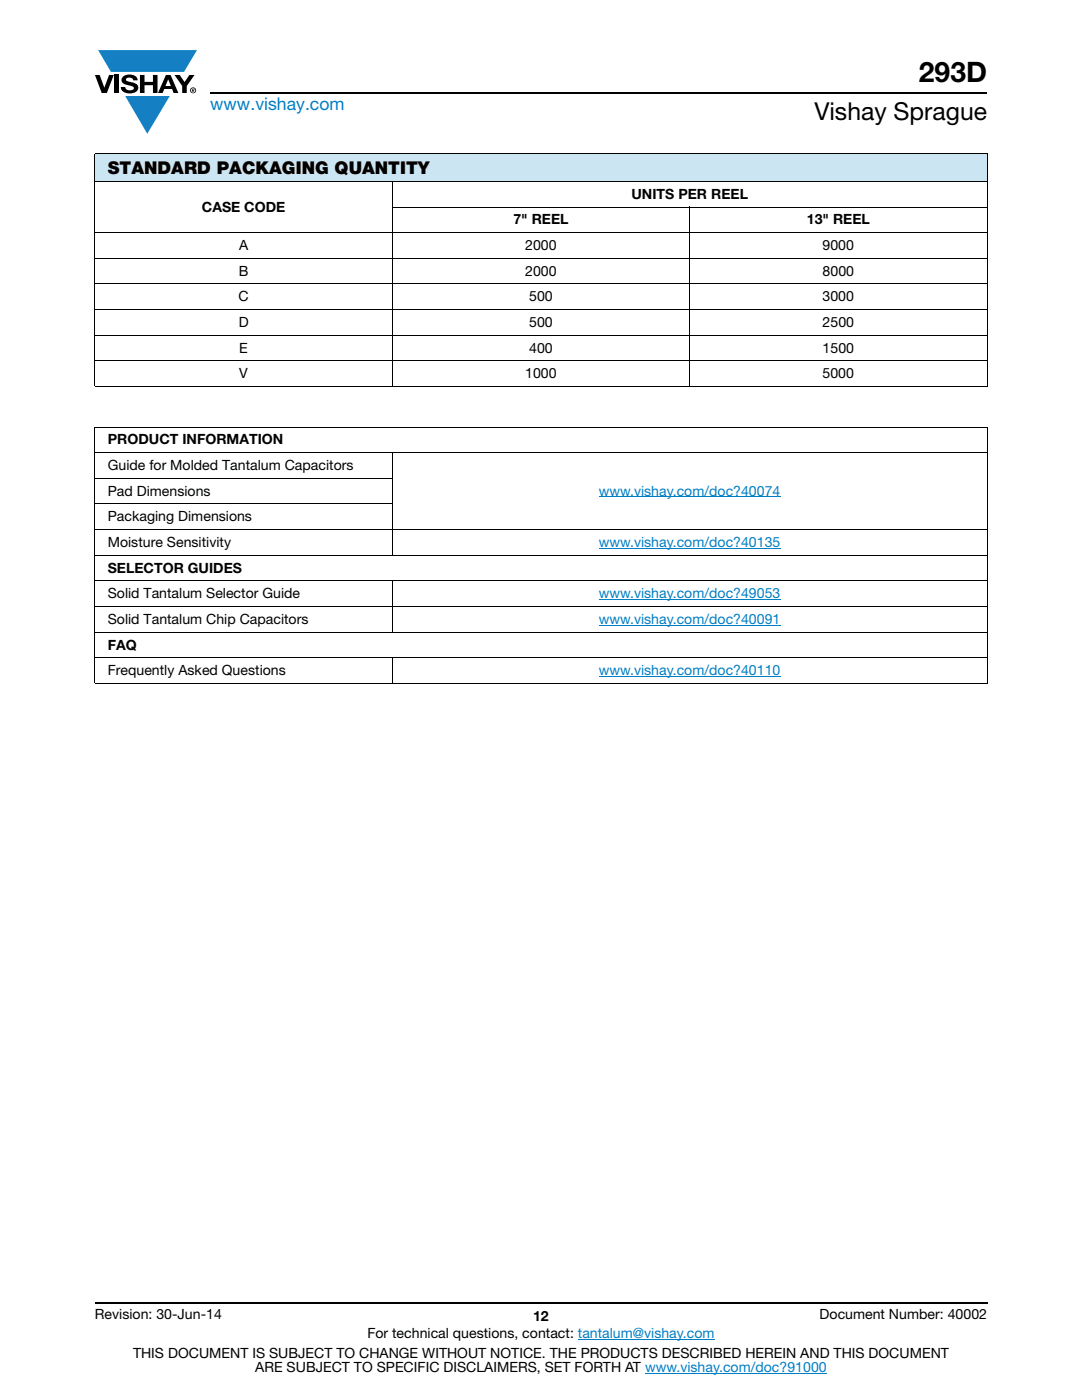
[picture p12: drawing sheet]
<svg xmlns="http://www.w3.org/2000/svg" width="216mm" height="279mm" viewBox="0 0 216 279" stroke-linecap="round" stroke-linejoin="round" font-family="sans-serif">
<defs><g id="words">
<text font-size="5.6" x="183.4" y="16.4">293D</text>
<text font-size="4.9" x="162.5" y="24">Vishay Sprague</text>
<text font-size="3.5" fill="#007ec4" x="42" y="21.9">www.vishay.com</text>
<text font-size="3.5" x="21.5" y="34.8">STANDARD PACKAGING QUANTITY</text>
<g font-size="2.8">
<text x="126" y="39.7">UNITS PER REEL</text>
<text x="40.3" y="42.2">CASE CODE</text>
<text x="102.4" y="44.8">7&quot; REEL</text>
<text x="161" y="44.8">13&quot; REEL</text>
<text x="47.7" y="49.9">A</text>
<text x="104.8" y="49.9">2000</text>
<text x="164.1" y="49.9">9000</text>
<text x="47.6" y="55">B</text>
<text x="104.8" y="55">2000</text>
<text x="164.1" y="55">8000</text>
<text x="47.6" y="60.1">C</text>
<text x="47.6" y="65.3">D</text>
<text x="105.6" y="60.1">500</text>
<text x="105.6" y="65.3">500</text>
<text x="164.1" y="60.1">3000</text>
<text x="164.1" y="65.3">2500</text>
<text x="47.8" y="70.4">E</text>
<text x="105.6" y="70.4">400</text>
<text x="164.1" y="70.4">1500</text>
<text x="47.8" y="75.5">V</text>
<text x="104.8" y="75.5">1000</text>
<text x="164.1" y="75.5">5000</text>
<text x="21.5" y="88.7">PRODUCT INFORMATION</text>
<text x="21.5" y="93.8">Guide for Molded Tantalum Capacitors</text>
<text x="21.5" y="98.9">Pad Dimensions</text>
<text x="21.5" y="104.1">Packaging Dimensions</text>
<text x="21.5" y="109.2">Moisture Sensitivity</text>
<text x="21.5" y="114.3">SELECTOR GUIDES</text>
<text x="21.5" y="119.4">Solid Tantalum Selector Guide</text>
<text x="21.5" y="124.5">Solid Tantalum Chip Capacitors</text>
<text x="21.5" y="129.6">FAQ</text>
<text x="21.5" y="134.7">Frequently Asked Questions</text>
<text x="18.9" y="263.3">Revision: 30-Jun-14</text>
<text x="106.4" y="263.6">12</text>
<text x="163.6" y="263.3">Document Number: 40002</text>
<text x="73.3" y="267.1">For technical questions, contact: tantalum@vishay.com</text>
<text x="26.5" y="271">THIS DOCUMENT IS SUBJECT TO CHANGE WITHOUT NOTICE. THE PRODUCTS DESCRIBED HEREIN AND THIS DOCUMENT</text>
<text x="50.9" y="273.8">ARE SUBJECT TO SPECIFIC DISCLAIMERS, SET FORTH AT www.vishay.com/doc?91000</text>
</g>
<g font-size="2.8" fill="#007ec4">
<text x="119.5" y="98.9">www.vishay.com/doc?40074</text>
<text x="119.5" y="109.2">www.vishay.com/doc?40135</text>
<text x="119.5" y="119.4">www.vishay.com/doc?49053</text>
<text x="119.5" y="124.5">www.vishay.com/doc?40091</text>
<text x="119.5" y="134.7">www.vishay.com/doc?40110</text>
</g>
</g></defs>
<g fill="#147fc3">
<path d="M19.6 10h19.7l-2.6 4.3h-1.1h-13.5z"/>
<path d="M25 19.2h8.9l-4.5 7.5z"/>
</g>
<g fill="#000">
<path d="M18.9 15h1l.9 2.5 1-2.5h.9l-1.4 3.6h-1zM22.9 15h.9v3.6h-.9zM24.6 15.3a2.1 2.1 0 0 1 2.8 .3l.1 .4h-.9a.79 .79 0 0 0-.7-.5 .79 .79 0 0 0-.8 .4l.3 .3 1 .2a1.08 1.08 0 0 1 1.2 1 1.08 1.08 0 0 1-1.1 1.2 1.73 1.73 0 0 1-2.4-1.2h.9a.96 .96 0 0 0 .8 .6 .96 .96 0 0 0 .9-.4 1.31 1.31 0 0 0-1.2-.6 1.03 1.03 0 0 1-1.1-.6 1.03 1.03 0 0 1 .2-1.1zM27.9 15h.9v1.3h1.7v-1.3h.9v3.6h-.9v-1.6h-1.7v1.6h-.9zM34.8 15h1.1l.9 1.4 1-1.4h1l-1.5 2.2v1.4h-.9v-1.4z"/>
<path d="M33.6 15.9l.5 1.3h-1.1zM33.1 15l-1.6 3.6h1l.3-.8h1.5l.3 .8h1l-1.6-3.6z"/>
<path d="M38.4 17.8h.2v.2h-.2zM38.3 17.7v.7h.1v-.3l.4 .3-.2-.3 .2-.2-.1-.2z"/>
<path d="M38.1 18a.46 .46 0 0 1 .9 0 .46 .46 0 0 1-.9 0zM37.9 18a.6 .6 0 0 0 1.2 0 .6 .6 0 0 0-1.2 0z"/>
</g>
<path d="M42 18.6h155M18.9 260h178.1" fill="none" stroke="#000" stroke-width=".36"/>
<path d="M115.3 267.3h27.3M128.7 274h36.3" fill="none" stroke="#007ec4" stroke-width=".2"/>
<path d="M18.9 30.7h178.1v5.5h-178.1z" fill="#cce5f3"/>
<path d="M119.5 99.2h36.2M119.5 109.4h36.2M119.5 119.6h36.2M119.5 124.7h36.2M119.5 135h36.2" fill="none" stroke="#007ec4" stroke-width=".2"/>
<g fill="none" stroke="#000" stroke-width=".2">
<path d="M18.9 30.7h178.1M18.9 36.2h178.1M18.9 30.8v46.2M78.3 36.1v41.1M197 30.8v46.2M18.9 46.4h178.1M18.9 51.5h178.1M18.9 56.7h178.1M78.2 41.3h118.8M137.6 41.2v36M18.9 61.8h178.1M18.9 66.9h178.1"/>
<path d="M18.9 72h178.1M18.9 77.1h178.1M18.9 85.2h178.1M18.9 90.4h178.1M18.9 95.5h59.5M18.9 85.3v51M78.3 90.3v20.6M197 85.3v51M18.9 100.6h59.5M18.9 105.7h178.1M18.9 110.8h178.1M18.9 115.9h178.1"/>
<path d="M78.3 115.8v10.5M18.9 121.1h178.1M18.9 126.2h178.1M18.9 131.3h178.1M18.9 136.4h178.1M78.3 131.2v5.3"/>
</g>
<use href="#words"/>
</svg>
